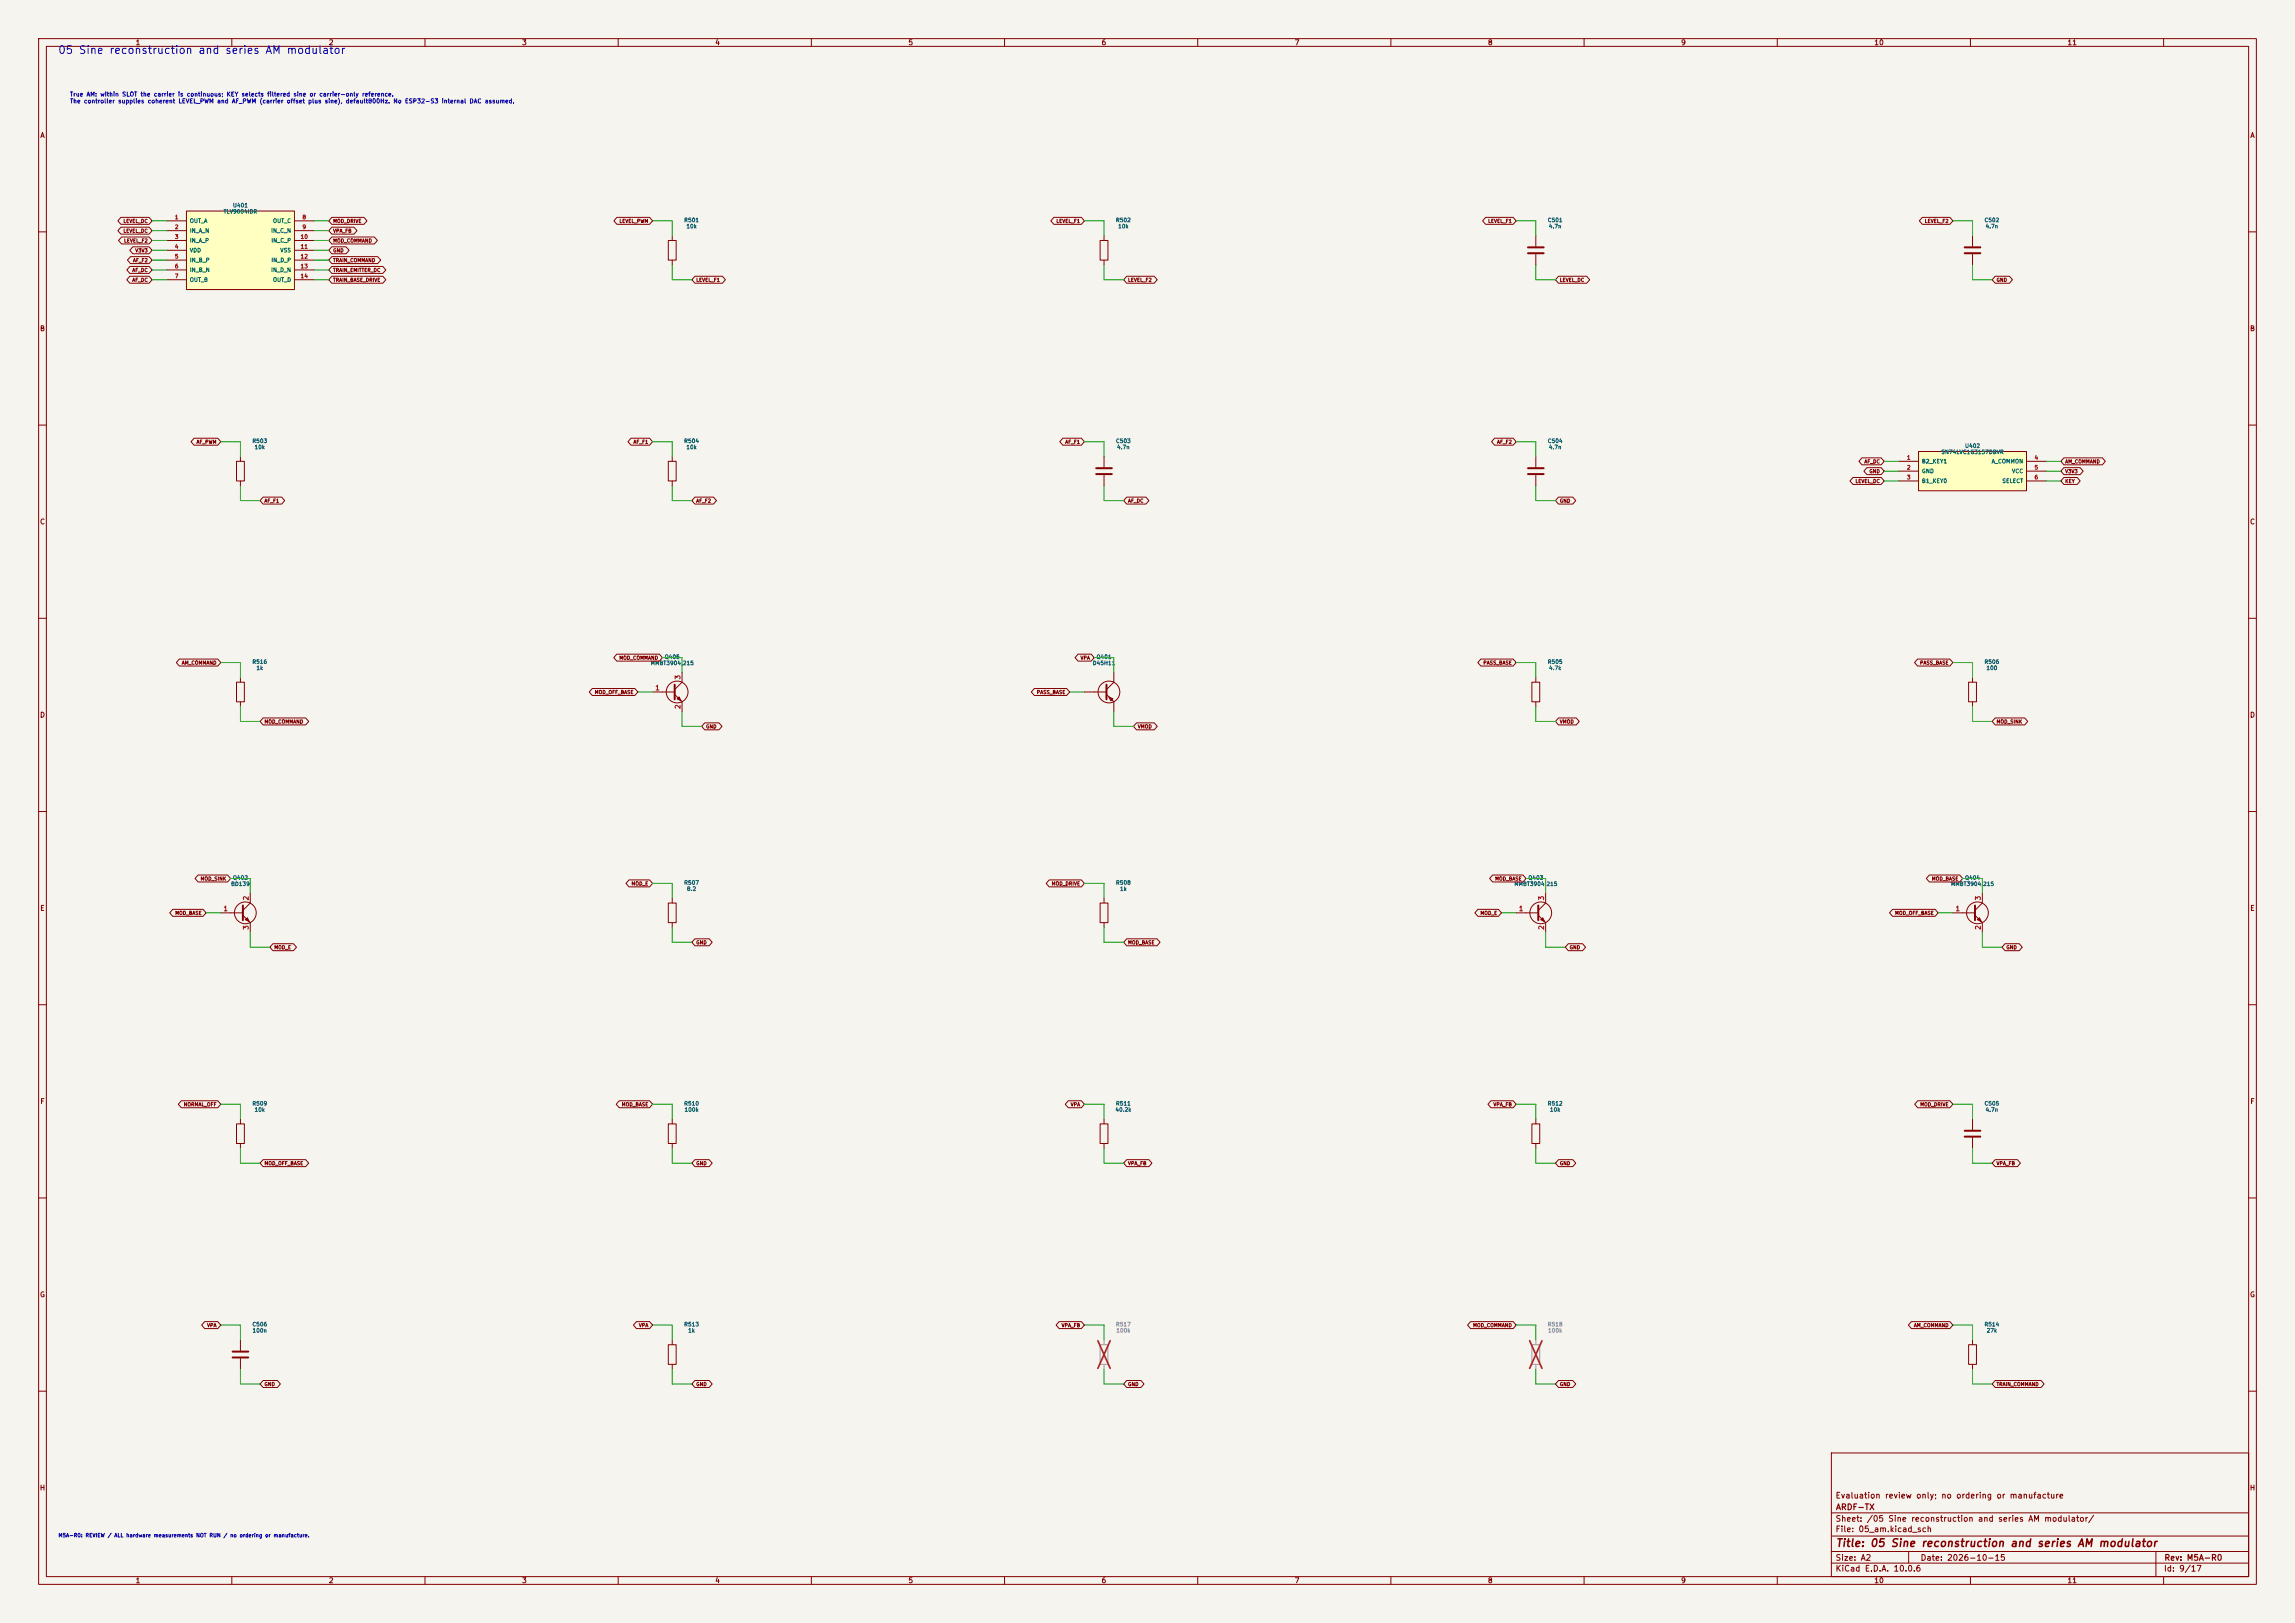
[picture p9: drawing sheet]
<svg xmlns="http://www.w3.org/2000/svg" width="594mm" height="420mm" viewBox="0 0 594 420" stroke-linecap="round" stroke-linejoin="round" font-family="sans-serif">
<defs><g id="words">
<text font-size="2" fill="#0000c2" x="14.9" y="14.4">05 Sine reconstruction and series AM modulator</text>
<text font-size="2" fill="#840000" x="475" y="400.8">Title: 05 Sine reconstruction and series AM modulator</text>
<g font-size="1.5" fill="#840000">
<text x="475" y="388.1">Evaluation review only; no ordering or manufacture</text>
<text x="475" y="394.1">Sheet: /05 Sine reconstruction and series AM modulator/</text>
<text x="475.1" y="391.1">ARDF-TX</text>
<text x="475" y="396.8">File: 05_am.kicad_sch</text>
<text x="475" y="407">KiCad E.D.A. 10.0.6</text>
<text x="475" y="404.2">Size: A2</text>
<text x="497" y="404.2">Date: 2026-10-15</text>
<text x="560" y="407">Id: 9/17</text>
<text x="560.1" y="404.2">Rev: M5A-R0</text>
</g>
<g font-size="1.3" fill="#840000">
<text x="35" y="12">1</text>
<text x="85" y="12">2</text>
<text x="135" y="12">3</text>
<text x="185" y="12">4</text>
<text x="235" y="12">5</text>
<text x="285" y="12">6</text>
<text x="335" y="12">7</text>
<text x="385" y="12">8</text>
<text x="435" y="12">9</text>
<text x="485" y="12">10</text>
<text x="535" y="12">11</text>
<text x="10.3" y="36">A</text>
<text x="582.3" y="36">A</text>
<text x="10.2" y="86">B</text>
<text x="582.2" y="86">B</text>
<text x="10.2" y="136">C</text>
<text x="582.2" y="136">C</text>
<text x="10.2" y="186">D</text>
<text x="582.2" y="186">D</text>
<text x="10.3" y="236">E</text>
<text x="582.3" y="236">E</text>
<text x="10.3" y="286">F</text>
<text x="582.3" y="286">F</text>
<text x="10.2" y="336">G</text>
<text x="582.2" y="336">G</text>
<text x="10.2" y="386">H</text>
<text x="582.2" y="386">H</text>
<text x="35" y="410">1</text>
<text x="85" y="410">2</text>
<text x="135" y="410">3</text>
<text x="185" y="410">4</text>
<text x="235" y="410">5</text>
<text x="285" y="410">6</text>
<text x="335" y="410">7</text>
<text x="385" y="410">8</text>
<text x="435" y="410">9</text>
<text x="485" y="410">10</text>
<text x="535" y="410">11</text>
</g>
<g font-size="1.3" fill="#a90000">
<text x="169.4" y="178.9">1</text>
<text x="176.4" y="176" transform="rotate(-90 176.4 176)">3</text>
<text x="176.4" y="183.6" transform="rotate(-90 176.4 183.6)">2</text>
<text x="64.6" y="233.1" transform="rotate(-90 64.6 233.1)">2</text>
<text x="399.9" y="233.1" transform="rotate(-90 399.9 233.1)">3</text>
<text x="512.9" y="233.1" transform="rotate(-90 512.9 233.1)">3</text>
<text x="57.7" y="236.1">1</text>
<text x="393" y="236.1">1</text>
<text x="506" y="236.1">1</text>
<text x="64.6" y="240.8" transform="rotate(-90 64.6 240.8)">3</text>
<text x="399.9" y="240.8" transform="rotate(-90 399.9 240.8)">2</text>
<text x="512.9" y="240.8" transform="rotate(-90 512.9 240.8)">2</text>
</g>
<g font-size="1.1" fill="#0000c2">
<text x="18" y="25.2">True AM: within SLOT the carrier is continuous; KEY selects filtered sine or carrier-only reference.</text>
<text x="18" y="27">The controller supplies coherent LEVEL_PWM and AF_PWM (carrier offset plus sine), default800Hz. No ESP32-S3 internal DAC assumed.</text>
</g>
<g font-size="1" fill="#006464">
<text x="60.2" y="53.9">U401</text>
<text x="49" y="57.9">OUT_A</text>
<text x="57.8" y="55.5">TLV9004IDR</text>
<text x="70.5" y="57.9">OUT_C</text>
<text x="177" y="57.7">R501</text>
<text x="177.5" y="59.3">10k</text>
<text x="288.7" y="57.7">R502</text>
<text x="289.3" y="59.3">10k</text>
<text x="400.5" y="57.7">C501</text>
<text x="400.8" y="59.3">4.7n</text>
<text x="513.5" y="57.7">C502</text>
<text x="513.8" y="59.3">4.7n</text>
<text x="49" y="60.5">IN_A_N</text>
<text x="49" y="63">IN_A_P</text>
<text x="49" y="65.5">VDD</text>
<text x="70.1" y="60.5">IN_C_N</text>
<text x="70.1" y="63">IN_C_P</text>
<text x="72.4" y="65.5">VSS</text>
<text x="49" y="68.1">IN_B_P</text>
<text x="49" y="70.6">IN_B_N</text>
<text x="70.1" y="70.6">IN_D_N</text>
<text x="70.1" y="68.1">IN_D_P</text>
<text x="49" y="73.2">OUT_B</text>
<text x="70.5" y="73.2">OUT_D</text>
<text x="65.2" y="114.9">R503</text>
<text x="65.8" y="116.5">10k</text>
<text x="177" y="114.9">R504</text>
<text x="177.5" y="116.5">10k</text>
<text x="288.7" y="114.9">C503</text>
<text x="289" y="116.5">4.7n</text>
<text x="400.5" y="114.9">C504</text>
<text x="400.8" y="116.5">4.7n</text>
<text x="502.3" y="117.7">SN74LVC1G3157DBVR</text>
<text x="508.5" y="116.1">U402</text>
<text x="497.3" y="120.1">B2_KEY1</text>
<text x="497.3" y="122.7">GND</text>
<text x="497.3" y="125.2">B1_KEY0</text>
<text x="515.4" y="120.1">A_COMMON</text>
<text x="518.1" y="125.2">SELECT</text>
<text x="520.6" y="122.7">VCC</text>
<text x="65.2" y="172">R516</text>
<text x="66.2" y="173.6">1k</text>
<text x="168.3" y="172.3">MMBT3904,215</text>
<text x="171.9" y="170.7">Q405</text>
<text x="282.7" y="172.3">D45H11</text>
<text x="283.7" y="170.7">Q401</text>
<text x="400.5" y="172">R505</text>
<text x="400.8" y="173.6">4.7k</text>
<text x="513.5" y="172">R506</text>
<text x="514" y="173.6">100</text>
<text x="60.2" y="227.9">Q402</text>
<text x="395.5" y="227.9">Q403</text>
<text x="508.5" y="227.9">Q404</text>
<text x="59.7" y="229.5">BD139</text>
<text x="177" y="229.2">R507</text>
<text x="177.7" y="230.8">8.2</text>
<text x="288.7" y="229.2">R508</text>
<text x="289.8" y="230.8">1k</text>
<text x="391.8" y="229.5">MMBT3904,215</text>
<text x="504.8" y="229.5">MMBT3904,215</text>
<text x="65.2" y="286.3">R509</text>
<text x="65.8" y="287.9">10k</text>
<text x="177" y="286.3">R510</text>
<text x="177.1" y="287.9">100k</text>
<text x="288.6" y="287.9">40.2k</text>
<text x="288.7" y="286.3">R511</text>
<text x="400.5" y="286.3">R512</text>
<text x="401.1" y="287.9">10k</text>
<text x="513.5" y="286.3">C505</text>
<text x="513.8" y="287.9">4.7n</text>
<text x="65.2" y="343.5">C506</text>
<text x="65.2" y="345.1">100n</text>
<text x="177" y="343.5">R513</text>
<text x="178" y="345.1">1k</text>
<text x="513.5" y="343.5">R514</text>
<text x="514.1" y="345.1">27k</text>
</g>
<g font-size="1" fill="#a90000">
<text x="45.1" y="57">1</text>
<text x="45.1" y="59.5">2</text>
<text x="78.2" y="57">8</text>
<text x="78.2" y="59.5">9</text>
<text x="45.1" y="62">3</text>
<text x="45.1" y="64.6">4</text>
<text x="77.7" y="62">10</text>
<text x="77.7" y="64.6">11</text>
<text x="45.1" y="67.1">5</text>
<text x="45.1" y="69.7">6</text>
<text x="77.7" y="67.1">12</text>
<text x="77.7" y="69.7">13</text>
<text x="45.1" y="72.2">7</text>
<text x="77.7" y="72.2">14</text>
<text x="493.4" y="119.2">1</text>
<text x="526.5" y="119.2">4</text>
<text x="493.4" y="121.7">2</text>
<text x="493.4" y="124.3">3</text>
<text x="526.5" y="121.7">5</text>
<text x="526.5" y="124.3">6</text>
</g>
<g font-size="1" fill="#939391">
<text x="288.7" y="343.5">R517</text>
<text x="288.8" y="345.1">100k</text>
<text x="400.5" y="343.5">R518</text>
<text x="400.6" y="345.1">100k</text>
</g>
<text font-size="1" fill="#0000c2" x="15" y="398">M5A-R0: REVIEW / ALL hardware measurements NOT RUN / no ordering or manufacture.</text>
<g font-size=".9" fill="#840000">
<text x="31.8" y="57.9">LEVEL_DC</text>
<text x="86.1" y="57.9">MOD_DRIVE</text>
<text x="160.2" y="57.9">LEVEL_PWM</text>
<text x="273.3" y="57.9">LEVEL_F1</text>
<text x="385.1" y="57.9">LEVEL_F1</text>
<text x="498.1" y="57.9">LEVEL_F2</text>
<text x="31.8" y="60.4">LEVEL_DC</text>
<text x="32" y="63">LEVEL_F2</text>
<text x="34.9" y="65.5">V3V3</text>
<text x="86.1" y="63">MOD_COMMAND</text>
<text x="86.1" y="65.5">GND</text>
<text x="86.1" y="60.4">VPA_FB</text>
<text x="34.1" y="70.6">AF_DC</text>
<text x="34.3" y="68.1">AF_F2</text>
<text x="86.1" y="68.1">TRAIN_COMMAND</text>
<text x="86.1" y="70.6">TRAIN_EMITTER_DC</text>
<text x="34.1" y="73.1">AF_DC</text>
<text x="86.1" y="73.1">TRAIN_BASE_DRIVE</text>
<text x="180.1" y="73.1">LEVEL_F1</text>
<text x="291.9" y="73.1">LEVEL_F2</text>
<text x="403.6" y="73.1">LEVEL_DC</text>
<text x="516.6" y="73.1">GND</text>
<text x="50.8" y="115">AF_PWM</text>
<text x="163.9" y="115">AF_F1</text>
<text x="275.6" y="115">AF_F1</text>
<text x="387.4" y="115">AF_F2</text>
<text x="480.1" y="125.2">LEVEL_DC</text>
<text x="482.4" y="120.1">AF_DC</text>
<text x="483.7" y="122.7">GND</text>
<text x="534.4" y="120.1">AM_COMMAND</text>
<text x="534.4" y="122.7">V3V3</text>
<text x="534.4" y="125.2">KEY</text>
<text x="68.3" y="130.3">AF_F1</text>
<text x="180.1" y="130.3">AF_F2</text>
<text x="291.9" y="130.3">AF_DC</text>
<text x="403.6" y="130.3">GND</text>
<text x="46.9" y="172.2">AM_COMMAND</text>
<text x="160.2" y="170.9">MOD_COMMAND</text>
<text x="279.6" y="170.9">VPA</text>
<text x="383.8" y="172.2">PASS_BASE</text>
<text x="496.8" y="172.2">PASS_BASE</text>
<text x="153.8" y="179.8">MOD_OFF_BASE</text>
<text x="268.2" y="179.8">PASS_BASE</text>
<text x="68.3" y="187.4">MOD_COMMAND</text>
<text x="182.6" y="188.7">GND</text>
<text x="294.4" y="188.7">VMOD</text>
<text x="403.6" y="187.4">VMOD</text>
<text x="516.6" y="187.4">MOD_SINK</text>
<text x="51.8" y="228.1">MOD_SINK</text>
<text x="163.3" y="229.3">MOD_E</text>
<text x="272.1" y="229.3">MOD_DRIVE</text>
<text x="386.9" y="228.1">MOD_BASE</text>
<text x="499.9" y="228.1">MOD_BASE</text>
<text x="45.2" y="237">MOD_BASE</text>
<text x="383" y="237">MOD_E</text>
<text x="490.4" y="237">MOD_OFF_BASE</text>
<text x="70.9" y="245.9">MOD_E</text>
<text x="180.1" y="244.6">GND</text>
<text x="291.9" y="244.6">MOD_BASE</text>
<text x="406.2" y="245.9">GND</text>
<text x="519.2" y="245.9">GND</text>
<text x="47.5" y="286.5">NORMAL_OFF</text>
<text x="160.8" y="286.5">MOD_BASE</text>
<text x="277" y="286.5">VPA</text>
<text x="386.4" y="286.5">VPA_FB</text>
<text x="496.9" y="286.5">MOD_DRIVE</text>
<text x="68.3" y="301.7">MOD_OFF_BASE</text>
<text x="180.1" y="301.7">GND</text>
<text x="291.9" y="301.7">VPA_FB</text>
<text x="403.6" y="301.7">GND</text>
<text x="516.6" y="301.7">VPA_FB</text>
<text x="53.5" y="343.6">VPA</text>
<text x="165.3" y="343.6">VPA</text>
<text x="274.7" y="343.6">VPA_FB</text>
<text x="381.2" y="343.6">MOD_COMMAND</text>
<text x="495.3" y="343.6">AM_COMMAND</text>
<text x="68.3" y="358.9">GND</text>
<text x="180.1" y="358.9">GND</text>
<text x="291.9" y="358.9">GND</text>
<text x="403.6" y="358.9">GND</text>
<text x="516.6" y="358.9">TRAIN_COMMAND</text>
</g>
</g></defs>
<path d="M0 0h594v420h-594z" fill="#f5f4ef" stroke="#f5f4ef" stroke-width=".26"/>
<g fill="none" stroke="#840000" stroke-width=".26">
<path d="M10 10h574v400h-574zM12 12h570v396h-570zM60 10v2M110 10v2M160 10v2M210 10v2M260 10v2M310 10v2M360 10v2M410 10v2M460 10v2M510 10v2"/>
<path d="M560 10v2M10 60h2M582 60h2M10 110h2M582 110h2M10 160h2M509.5 176.5h2.1v5.1h-2.1zM510.5 175.3v1.2M582 160h2M510.5 181.6v1.3M10 210h2M582 210h2"/>
<path d="M10 260h2M582 260h2M10 310h2M582 310h2M10 360h2M474 376h108v32h-108zM582 360h2M474 397.5h108M474 391.5h108M60 408v2M110 408v2M160 408v2"/>
<path d="M210 408v2M260 408v2M310 408v2M360 408v2M410 408v2M460 408v2M474 404.5h108M474 401.5h108M494 401.5v3M510 408v2M558 401.5v6.5M560 408v2"/>
</g>
<path d="M48.3 54.6h27.9v20.3h-27.9z" fill="#ffffc2"/>
<g fill="none" stroke="#840000" stroke-width=".26">
<path d="M43.2 57.2h5.1M43.2 59.7h5.1M48.3 54.6h27.9v20.3h-27.9zM76.2 57.2h5.1M76.2 59.7h5.1M43.2 62.2h5.1M43.2 64.8h5.1M43.2 67.3h5.1M43.2 69.9h5.1M43.2 72.4h5.1M76.2 62.2h5.1M76.2 64.8h5.1"/>
<path d="M76.2 67.3h5.1M76.2 69.9h5.1M76.2 72.4h5.1M173 62.2h2v5.1h-2zM174 61v1.2M174 67.3v1.3M61.2 119.4h2v5.1h-2zM62.2 118.1v1.3M173 119.4h2v5.1h-2zM174 118.1v1.3M62.2 124.5v1.2M174 124.5v1.2"/>
<path d="M61.2 176.5h2v5.1h-2zM62.2 175.3v1.2M168.9 179.1h5.7M174.6 179.7l1.9 1.9v2.6M176.5 174v2.5l-1.9 1.9M280.7 179.1h5.7M286.4 179.7l1.9 1.9v2.6M288.3 174v2.5l-1.9 1.9M396.5 176.5h2v5.1h-2zM397.5 175.3v1.2M62.2 181.6v1.3M397.5 181.6v1.3"/>
<path d="M57.1 236.2h5.8M62.9 236.9l1.9 1.9v2.5M64.8 231.1v2.6l-1.9 1.9M173 233.7h2v5.1h-2zM174 232.4v1.3M174 238.8v1.2M284.7 233.7h2.1v5.1h-2.1zM285.7 232.4v1.3M285.7 238.8v1.2M392.4 236.2h5.7M398.1 236.9l1.9 1.9v2.5M400 231.1v2.6l-1.9 1.9"/>
<path d="M505.5 236.2h5.7M511.2 236.9l1.9 1.9v2.5M513.1 231.1v2.6l-1.9 1.9M61.2 290.8h2v5.1h-2zM62.2 289.6v1.2M62.2 295.9v1.3M173 290.8h2v5.1h-2zM174 289.6v1.2M174 295.9v1.3M396.5 290.8h2v5.1h-2zM397.5 289.6v1.2M397.5 295.9v1.3"/>
<path d="M62.2 346.7v2.8M62.2 351.5v2.8M173 348h2v5.1h-2zM174 346.7v1.3M174 353.1v1.2M509.5 348h2.1v5.1h-2.1zM510.5 346.7v1.3M510.5 353.1v1.2"/>
<circle cx="175.3" cy="179.1" r="2.82"/>
<circle cx="287" cy="179.1" r="2.82"/>
<circle cx="63.5" cy="236.2" r="2.82"/>
<circle cx="398.8" cy="236.2" r="2.82"/>
<circle cx="511.8" cy="236.2" r="2.82"/>
</g>
<path d="M174.6 177.2v3.8M286.4 177.2v3.8M62.9 234.3v3.8M398.1 234.3v3.8M511.2 234.3v3.8M60.2 349.8h4.1M60.2 351.3h4.1" fill="none" stroke="#840000" stroke-width=".51"/>
<g fill="#840000" stroke="#840000" stroke-width=".26">
<path d="M511.8 238l.5-.5 .5 1z"/>
<path d="M175.3 180.8l.5-.5 .5 1.1z"/>
<path d="M398.8 238l.5-.5 .5 1z"/>
<path d="M63.5 238l.5-.5 .5 1z"/>
<path d="M287 180.3l1 .5-.5 .6z"/>
</g>
<path d="M284.7 348h2.1v5.1h-2.1zM285.7 346.7v1.3M285.7 353.1v1.2M396.5 348h2v5.1h-2zM397.5 346.7v1.3M397.5 353.1v1.2" fill="none" stroke="#9c9b98" stroke-width=".26"/>
<path d="M284.1 346.9l3.3 7.2M287.4 346.9l-3.3 7.2M395.9 346.9l3.2 7.2M399.1 346.9l-3.2 7.2" fill="none" stroke="#e12e31" stroke-width=".46"/>
<path d="M496.6 116.8h27.9v10.2h-27.9z" fill="#ffffc2"/>
<g fill="none" stroke="#840000" stroke-width=".26">
<path d="M31.3 56.2h7.3l.8 1-.8 .9h-7.3l-.8-.9zM31.3 58.8h7.3l.8 .9-.8 .9h-7.3l-.8-.9zM85.9 58.8h5.7l.8 .9-.8 .9h-5.7l-.8-.9zM85.9 56.2h8.3l.8 1-.8 .9h-8.3l-.8-.9zM159.7 56.2h8.4l.8 1-.8 .9h-8.4l-.8-.9zM272.8 56.2h7.1l.8 1-.8 .9h-7.1l-.8-.9zM384.5 56.2h7.1l.8 1-.8 .9h-7.1l-.8-.9zM497.6 56.2h7.1l.8 1-.8 .9h-7.1l-.8-.9zM31.5 61.3h7.1l.8 .9-.8 .9h-7.1l-.8-.9zM33.6 71.5h5l.8 .9-.8 .9h-5l-.8-.9zM33.6 68.9h5l.8 1-.8 .9h-5l-.8-.9zM33.8 66.4h4.8l.8 .9-.8 .9h-4.8l-.8-.9z"/>
<path d="M34.4 63.9h4.2l.8 .9-.8 .9h-4.2l-.8-.9zM85.9 61.3h11l.8 .9-.8 .9h-11l-.8-.9zM85.9 63.9h3.7l.8 .9-.8 .9h-3.7l-.8-.9zM85.9 66.4h11.9l.7 .9-.7 .9h-11.9l-.8-.9zM85.9 68.9h13.2l.8 1-.8 .9h-13.2l-.8-.9zM85.9 71.5h13.2l.8 .9-.8 .9h-13.2l-.8-.9zM179.9 71.5h7.1l.8 .9-.8 .9h-7.1l-.8-.9zM284.7 62.2h2.1v5.1h-2.1zM285.7 61v1.2M285.7 67.3v1.3M291.6 71.5h7.1l.8 .9-.8 .9h-7.1l-.8-.9zM397.5 61v2.8"/>
<path d="M397.5 65.8v2.8M403.4 71.5h7.3l.8 .9-.8 .9h-7.3l-.8-.9zM510.5 61v2.8M510.5 65.8v2.8M516.4 71.5h3.7l.8 .9-.8 .9h-3.7l-.8-.9zM50.2 113.4h6.2l.7 .9-.7 .9h-6.2l-.8-.9zM163.3 113.4h4.8l.8 .9-.8 .9h-4.8l-.8-.9zM275.1 113.4h4.8l.8 .9-.8 .9h-4.8l-.8-.9zM285.7 118.1v2.8M386.8 113.4h4.8l.8 .9-.8 .9h-4.8l-.7-.9zM397.5 118.1v2.8M481.9 118.5h5l.8 .9-.8 .9h-5l-.8-.9z"/>
<path d="M491.5 119.4h5.1M496.6 116.8h27.9v10.2h-27.9zM524.5 119.4h5.1M534.2 118.5h9.9l.8 .9-.8 .9h-9.9l-.8-.9zM68.1 128.6h4.8l.8 .9-.8 .9h-4.8l-.8-.9zM179.9 128.6h4.8l.7 .9-.7 .9h-4.8l-.8-.9zM285.7 122.9v2.8M291.6 128.6h5l.8 .9-.8 .9h-5l-.8-.9zM397.5 122.9v2.8M403.4 128.6h3.7l.8 .9-.8 .9h-3.7l-.8-.9zM479.6 123.6h7.3l.8 .9-.8 .9h-7.3l-.8-.9zM483.2 121h3.7l.8 .9-.8 .9h-3.7l-.8-.9z"/>
<path d="M491.5 121.9h5.1M491.5 124.5h5.1M524.5 121.9h5.1M524.5 124.5h5.1M534.2 121h4.2l.8 .9-.8 .9h-4.2l-.8-.9zM534.2 123.6h3.4l.8 .9-.8 .9h-3.4l-.8-.9zM46.4 170.5h10l.7 1-.7 .9h-10l-.8-.9zM153.3 178.2h11l.8 .9-.8 .9h-11l-.8-.9zM159.6 169.3h11.1l.7 .9-.7 .9h-11.1l-.7-.9zM267.7 178.2h8.4l.8 .9-.8 .9h-8.4l-.8-.9zM279 169.3h3.4l.8 .9-.8 .9h-3.4l-.8-.9zM383.3 170.5h8.3l.8 1-.8 .9h-8.3l-.8-.9z"/>
<path d="M496.3 170.5h8.4l.8 1-.8 .9h-8.4l-.8-.9zM68.1 185.8h11l.8 .9-.8 .9h-11l-.8-.9zM182.4 187.1h3.7l.8 .9-.8 .9h-3.7l-.8-.9zM294.2 187.1h4.5l.8 .9-.8 .9h-4.5l-.8-.9zM403.4 185.8h4.6l.8 .9-.8 .9h-4.6l-.8-.9zM516.4 185.8h7.6l.8 .9-.8 .9h-7.6l-.8-.9zM44.7 235.3h7.9l.7 .9-.7 .9h-7.9l-.8-.9zM51.3 226.4h7.6l.8 .9-.8 .9h-7.6l-.8-.9zM162.8 227.7h5.3l.8 .9-.8 .9h-5.3l-.8-.9zM271.6 227.7h8.3l.8 .9-.8 .9h-8.3l-.8-.9zM382.5 235.3h5.3l.8 .9-.8 .9h-5.3l-.8-.9zM386.3 226.4h7.9l.8 .9-.8 .9h-7.9l-.8-.9z"/>
<path d="M489.8 235.3h11.1l.7 .9-.7 .9h-11.1l-.7-.9zM499.4 226.4h7.8l.8 .9-.8 .9h-7.8l-.8-.9zM70.6 244.2h5.4l.7 .9-.7 .9h-5.4l-.8-.9zM179.9 242.9h3.6l.8 .9-.8 .9h-3.6l-.8-.9zM291.6 242.9h7.9l.8 .9-.8 .9h-7.9l-.8-.9zM405.9 244.2h3.7l.8 .9-.8 .9h-3.7l-.8-.9zM518.9 244.2h3.7l.8 .9-.8 .9h-3.7l-.7-.9zM46.9 284.8h9.5l.7 1-.7 .9h-9.5l-.8-.9zM160.3 284.8h7.8l.8 1-.8 .9h-7.8l-.8-.9zM276.5 284.8h3.4l.8 1-.8 .9h-3.4l-.8-.9zM284.7 290.8h2.1v5.1h-2.1zM285.7 289.6v1.2"/>
<path d="M285.7 295.9v1.3M385.9 284.8h5.7l.8 1-.8 .9h-5.7l-.8-.9zM496.4 284.8h8.3l.8 1-.8 .9h-8.3l-.8-.9zM510.5 289.6v2.8M510.5 294.4v2.8M68.1 300.1h11l.8 .9-.8 .9h-11l-.8-.9zM179.9 300.1h3.6l.8 .9-.8 .9h-3.6l-.8-.9zM291.6 300.1h5.8l.8 .9-.8 .9h-5.8l-.8-.9zM403.4 300.1h3.7l.8 .9-.8 .9h-3.7l-.8-.9zM516.4 300.1h5.8l.7 .9-.7 .9h-5.8l-.8-.9zM53 342h3.4l.7 .9-.7 .9h-3.4l-.8-.9zM68.1 357.2h3.7l.8 .9-.8 .9h-3.7l-.8-.9z"/>
<path d="M164.7 342h3.4l.8 .9-.8 .9h-3.4l-.8-.9zM179.9 357.2h3.6l.8 .9-.8 .9h-3.6l-.8-.9zM274.1 342h5.8l.8 .9-.8 .9h-5.8l-.8-.9zM291.6 357.2h3.7l.8 .9-.8 .9h-3.7l-.8-.9zM380.6 342h11l.8 .9-.8 .9h-11l-.8-.9zM403.4 357.2h3.7l.8 .9-.8 .9h-3.7l-.8-.9zM494.7 342h10l.8 .9-.8 .9h-10l-.8-.9zM516.4 357.2h11.9l.8 .9-.8 .9h-11.9l-.8-.9z"/>
</g>
<path d="M395.5 64h4M395.5 65.5h4M508.5 64h4.1M508.5 65.5h4.1M283.7 121.2h4.1M283.7 122.7h4.1M395.5 121.2h4M395.5 122.7h4M508.5 292.6h4.1M508.5 294.1h4.1" fill="none" stroke="#840000" stroke-width=".51"/>
<g fill="none" stroke="#009600" stroke-width=".26">
<path d="M39.4 57.2h3.8M39.4 59.7h3.8M81.3 57.2h3.8M81.3 59.7h3.8M168.9 57.2h5.1v3.8M280.7 57.2h5v3.8M392.4 57.2h5.1v3.8M505.5 57.2h5v3.8M39.4 69.9h3.8M39.4 72.4h3.8M39.4 64.8h3.8M39.4 62.2h3.8"/>
<path d="M39.4 67.3h3.8M81.3 69.9h3.8M81.3 72.4h3.8M81.3 64.8h3.8M81.3 62.2h3.8M81.3 67.3h3.8M174 68.6v3.8h5.1M285.7 68.6v3.8h5.1M397.5 68.6v3.8h5.1M510.5 68.6v3.8h5.1M57.1 114.3h5.1v3.8M168.9 114.3h5.1v3.8"/>
<path d="M280.7 114.3h5v3.8M392.4 114.3h5.1v3.8M487.7 119.4h3.8M529.6 119.4h3.8M62.2 125.7v3.8h5.1M174 125.7v3.8h5.1M285.7 125.7v3.8h5.1M397.5 125.7v3.8h5.1M487.7 121.9h3.8M487.7 124.5h3.8M529.6 121.9h3.8M529.6 124.5h3.8"/>
<path d="M57.1 171.5h5.1v3.8M165.1 179.1h3.8M171.4 170.2h5.1v3.8M276.9 179.1h3.8M283.2 170.2h5.1v3.8M392.4 171.5h5.1v3.8M505.5 171.5h5v3.8M62.2 182.9v3.8h5.1M176.5 184.2v3.8h5.1M288.3 184.2v3.8h5.1M397.5 182.9v3.8h5.1M510.5 182.9v3.8h5.1"/>
<path d="M53.3 236.2h3.8M59.7 227.3h5.1v3.8M168.9 228.6h5.1v3.8M280.7 228.6h5v3.8M388.6 236.2h3.8M395 227.3h5v3.8M501.6 236.2h3.9M508 227.3h5.1v3.8M64.8 241.3v3.8h5M174 240v3.8h5.1M285.7 240v3.8h5.1M400 241.3v3.8h5.1"/>
<path d="M513.1 241.3v3.8h5.1M57.1 285.8h5.1v3.8M62.2 297.2v3.8h5.1M168.9 285.8h5.1v3.8M174 297.2v3.8h5.1M280.7 285.8h5v3.8M285.7 297.2v3.8h5.1M392.4 285.8h5.1v3.8M397.5 297.2v3.8h5.1M505.5 285.8h5v3.8M510.5 297.2v3.8h5.1M57.1 342.9h5.1v3.8"/>
<path d="M62.2 354.3v3.8h5.1M168.9 342.9h5.1v3.8M174 354.3v3.8h5.1M280.7 342.9h5v3.8M285.7 354.3v3.8h5.1M392.4 342.9h5.1v3.8M397.5 354.3v3.8h5.1M505.5 342.9h5v3.8M510.5 354.3v3.8h5.1"/>
</g>
<use href="#words"/>
</svg>
